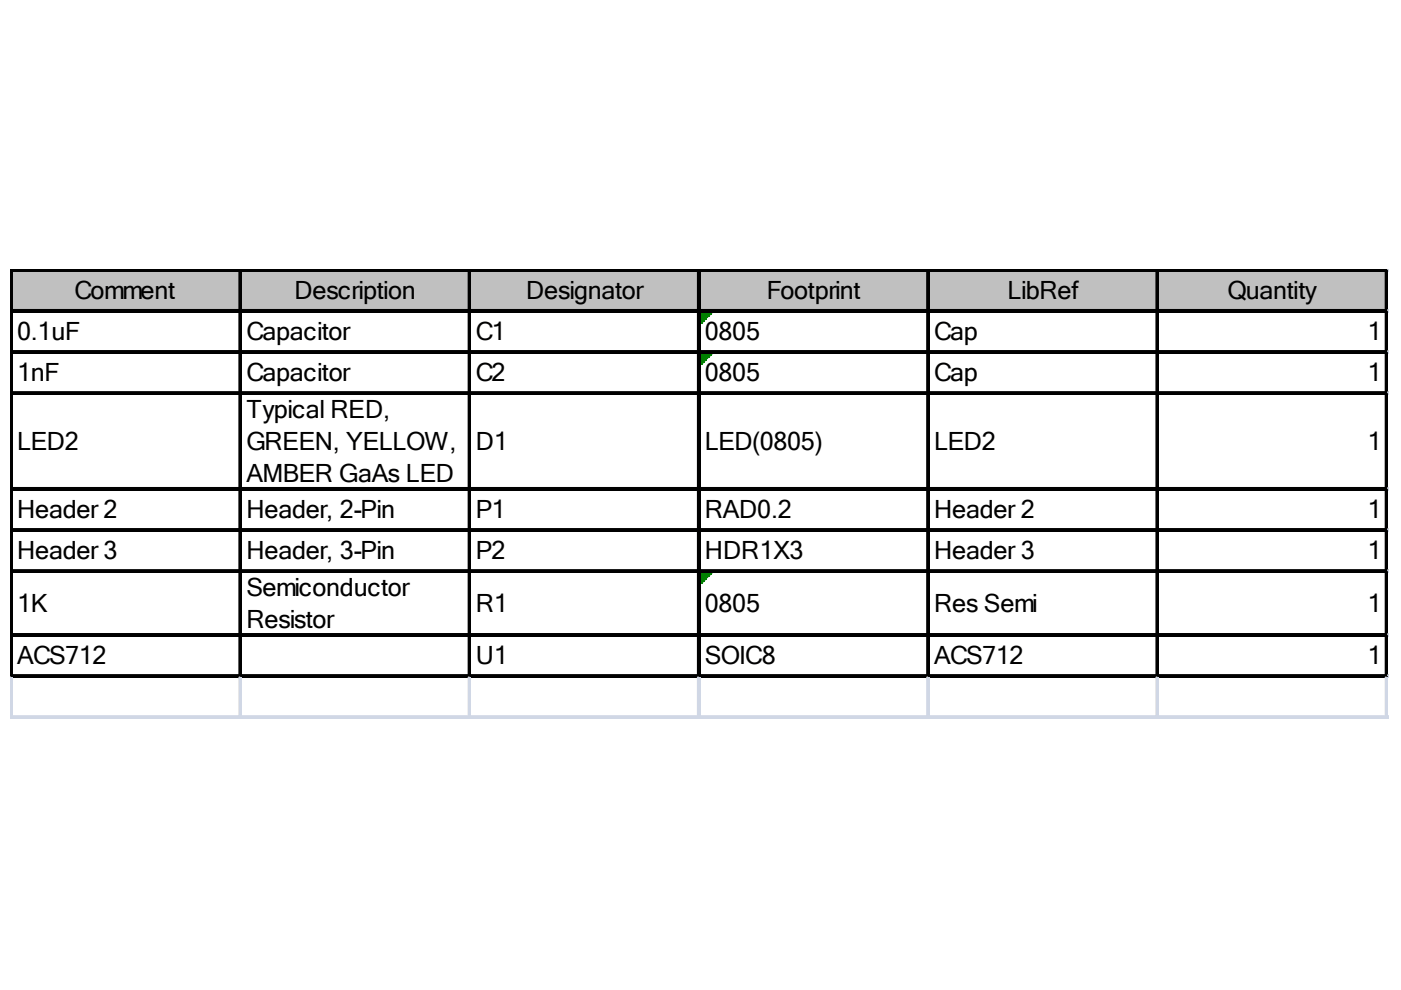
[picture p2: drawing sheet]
<svg xmlns="http://www.w3.org/2000/svg" width="297mm" height="210mm" viewBox="0 0 297 210" stroke-linecap="round" stroke-linejoin="round" font-family="sans-serif">
<defs><g id="words">
<g font-size="5.3">
<text x="15.8" y="63.4">Comment</text>
<text x="62.5" y="63.4">Description</text>
<text x="111.5" y="63.4">Designator</text>
<text x="162.6" y="63.4">Footprint</text>
<text x="213.6" y="63.4">LibRef</text>
<text x="260.3" y="63.4">Quantity</text>
<text x="3.6" y="72.1">0.1uF</text>
<text x="52.2" y="72.1">Capacitor</text>
<text x="100.9" y="72.1">C1</text>
<text x="149.5" y="72.1">0805</text>
<text x="198.1" y="72.1">Cap</text>
<text x="289.9" y="72.1">1</text>
<text x="3.6" y="80.8">1nF</text>
<text x="52.2" y="80.8">Capacitor</text>
<text x="100.9" y="80.8">C2</text>
<text x="149.5" y="80.8">0805</text>
<text x="198.1" y="80.8">Cap</text>
<text x="289.9" y="80.8">1</text>
<text x="52.2" y="88.6">Typical RED,</text>
<text x="3.6" y="95.3">LED2</text>
<text x="52.2" y="95.3">GREEN, YELLOW,</text>
<text x="100.9" y="95.3">D1</text>
<text x="149.5" y="95.3">LED(0805)</text>
<text x="198.1" y="95.3">LED2</text>
<text x="289.9" y="95.3">1</text>
<text x="52.2" y="102.1">AMBER GaAs LED</text>
<text x="3.6" y="109.9">Header 2</text>
<text x="52.2" y="109.9">Header, 2-Pin</text>
<text x="100.9" y="109.9">P1</text>
<text x="149.5" y="109.9">RAD0.2</text>
<text x="198.1" y="109.9">Header 2</text>
<text x="289.9" y="109.9">1</text>
<text x="3.6" y="118.6">Header 3</text>
<text x="52.2" y="118.6">Header, 3-Pin</text>
<text x="100.9" y="118.6">P2</text>
<text x="149.5" y="118.6">HDR1X3</text>
<text x="198.1" y="118.6">Header 3</text>
<text x="289.9" y="118.6">1</text>
<text x="3.6" y="129.7">1K</text>
<text x="52.2" y="126.3">Semiconductor</text>
<text x="100.9" y="129.7">R1</text>
<text x="149.5" y="129.7">0805</text>
<text x="198.1" y="129.7">Res Semi</text>
<text x="289.9" y="129.7">1</text>
<text x="52.2" y="133.1">Resistor</text>
<text x="3.6" y="140.8">ACS712</text>
<text x="100.9" y="140.8">U1</text>
<text x="149.5" y="140.8">SOIC8</text>
<text x="198.1" y="140.8">ACS712</text>
<text x="289.9" y="140.8">1</text>
</g>
</g></defs>
<path d="M2.6 57.5h291.7v8.7h-291.7z" fill="#c0c0c0"/>
<path d="M148.5 66.2h2.4" fill="none" stroke="#008000" stroke-width=".49"/>
<path d="M148.5 66.2h2.4v.5h-2.4z" fill="#008000"/>
<path d="M148.5 66.7h1.9" fill="none" stroke="#008000" stroke-width=".49"/>
<path d="M148.5 66.7h1.9v.5h-1.9z" fill="#008000"/>
<path d="M148.5 67.2h1.4" fill="none" stroke="#008000" stroke-width=".49"/>
<path d="M148.5 67.2h1.4v.5h-1.4z" fill="#008000"/>
<path d="M148.5 67.7h1" fill="none" stroke="#008000" stroke-width=".49"/>
<path d="M148.5 67.7h1v.5h-1z" fill="#008000"/>
<path d="M148.5 68.2h.5" fill="none" stroke="#008000" stroke-width=".49"/>
<path d="M148.5 68.2h.5v.5h-.5z" fill="#008000"/>
<path d="M148.5 74.9h2.4" fill="none" stroke="#008000" stroke-width=".49"/>
<path d="M148.5 74.9h2.4v.5h-2.4z" fill="#008000"/>
<path d="M148.5 75.4h1.9" fill="none" stroke="#008000" stroke-width=".49"/>
<path d="M148.5 75.4h1.9v.5h-1.9z" fill="#008000"/>
<path d="M148.5 75.9h1.4" fill="none" stroke="#008000" stroke-width=".49"/>
<path d="M148.5 75.9h1.4v.5h-1.4z" fill="#008000"/>
<path d="M148.5 76.4h1" fill="none" stroke="#008000" stroke-width=".49"/>
<path d="M148.5 76.4h1v.5h-1z" fill="#008000"/>
<path d="M148.5 76.9h.5" fill="none" stroke="#008000" stroke-width=".49"/>
<path d="M148.5 76.9h.5v.5h-.5z" fill="#008000"/>
<path d="M148.5 121.4h2.4" fill="none" stroke="#008000" stroke-width=".49"/>
<path d="M148.5 121.4h2.4v.5h-2.4z" fill="#008000"/>
<path d="M148.5 121.9h1.9" fill="none" stroke="#008000" stroke-width=".49"/>
<path d="M148.5 121.9h1.9v.5h-1.9z" fill="#008000"/>
<path d="M148.5 122.4h1.4" fill="none" stroke="#008000" stroke-width=".49"/>
<path d="M148.5 122.4h1.4v.4h-1.4z" fill="#008000"/>
<path d="M148.5 122.8h1" fill="none" stroke="#008000" stroke-width=".49"/>
<path d="M148.5 122.8h1v.5h-1z" fill="#008000"/>
<path d="M148.5 123.3h.5" fill="none" stroke="#008000" stroke-width=".49"/>
<path d="M148.5 123.3h.5v.5h-.5z" fill="#008000"/>
<g fill="none" stroke="#000" stroke-width=".49">
<path d="M2.2 57v86.7M2.7 57h291.6M50.8 57.5v86.2M99.4 57.5v86.2M148 57.5v86.2M196.6 57.5v86.2M245.2 57.5v86.2M293.8 57.5v86.2M2.7 65.8h291.6M2.7 74.5h291.6M2.7 83.2h291.6M2.7 103.5h291.6"/>
<path d="M2.7 112.2h291.6M2.7 120.9h291.6M2.7 134.5h291.6M2.7 143.2h291.6"/>
</g>
<g fill="#000">
<path d="M2.2 57h.5v86.7h-.5zM2.7 57h291.6v.5h-291.6zM50.8 57.5h.5v86.2h-.5zM99.4 57.5h.5v86.2h-.5zM148 57.5h.5v86.2h-.5zM196.6 57.5h.5v86.2h-.5zM245.2 57.5h.5v86.2h-.5zM293.8 57.5h.5v86.2h-.5zM2.7 65.8h291.6v.4h-291.6zM2.7 74.5h291.6v.4h-291.6zM2.7 83.2h291.6v.5h-291.6zM2.7 103.5h291.6v.5h-291.6z"/>
<path d="M2.7 112.2h291.6v.5h-291.6zM2.7 120.9h291.6v.5h-291.6zM2.7 134.5h291.6v.4h-291.6zM2.7 143.2h291.6v.5h-291.6z"/>
</g>
<path d="M2.2 143.7v8.7" fill="none" stroke="#d0d7e5" stroke-width=".49"/>
<path d="M2.2 143.7h.5v8.7h-.5z" fill="#d0d7e5"/>
<path d="M50.8 143.7v8.7" fill="none" stroke="#d0d7e5" stroke-width=".49"/>
<path d="M50.8 143.7h.5v8.7h-.5z" fill="#d0d7e5"/>
<path d="M99.4 143.7v8.7" fill="none" stroke="#d0d7e5" stroke-width=".49"/>
<path d="M99.4 143.7h.5v8.7h-.5z" fill="#d0d7e5"/>
<path d="M148 143.7v8.7" fill="none" stroke="#d0d7e5" stroke-width=".49"/>
<path d="M148 143.7h.5v8.7h-.5z" fill="#d0d7e5"/>
<path d="M196.6 143.7v8.7" fill="none" stroke="#d0d7e5" stroke-width=".49"/>
<path d="M196.6 143.7h.5v8.7h-.5z" fill="#d0d7e5"/>
<path d="M245.2 143.7v8.7" fill="none" stroke="#d0d7e5" stroke-width=".49"/>
<path d="M245.2 143.7h.5v8.7h-.5z" fill="#d0d7e5"/>
<path d="M293.8 143.7v8.7" fill="none" stroke="#d0d7e5" stroke-width=".49"/>
<path d="M293.8 143.7h.5v8.7h-.5z" fill="#d0d7e5"/>
<path d="M294.3 57h.1" fill="none" stroke="#d0d7e5" stroke-width=".49"/>
<path d="M294.3 57l.1 .5z" fill="#d0d7e5"/>
<path d="M294.3 65.8h.1" fill="none" stroke="#d0d7e5" stroke-width=".49"/>
<path d="M294.3 65.8l.1 .4z" fill="#d0d7e5"/>
<path d="M294.3 74.5h.1" fill="none" stroke="#d0d7e5" stroke-width=".49"/>
<path d="M294.3 74.5l.1 .4z" fill="#d0d7e5"/>
<path d="M294.3 83.2h.1" fill="none" stroke="#d0d7e5" stroke-width=".49"/>
<path d="M294.3 83.2l.1 .5z" fill="#d0d7e5"/>
<path d="M294.3 103.5h.1" fill="none" stroke="#d0d7e5" stroke-width=".49"/>
<path d="M294.3 103.5l.1 .5z" fill="#d0d7e5"/>
<path d="M294.3 112.2h.1" fill="none" stroke="#d0d7e5" stroke-width=".49"/>
<path d="M294.3 112.2l.1 .5z" fill="#d0d7e5"/>
<path d="M294.3 120.9h.1" fill="none" stroke="#d0d7e5" stroke-width=".49"/>
<path d="M294.3 120.9l.1 .5z" fill="#d0d7e5"/>
<path d="M294.3 134.5h.1" fill="none" stroke="#d0d7e5" stroke-width=".49"/>
<path d="M294.3 134.5l.1 .4z" fill="#d0d7e5"/>
<path d="M294.3 143.2h.1" fill="none" stroke="#d0d7e5" stroke-width=".49"/>
<path d="M294.3 143.2l.1 .5z" fill="#d0d7e5"/>
<path d="M2.2 151.9h292.2" fill="none" stroke="#d0d7e5" stroke-width=".49"/>
<path d="M2.2 151.9h292.2v.5h-292.2z" fill="#d0d7e5"/>
<use href="#words"/>
</svg>
